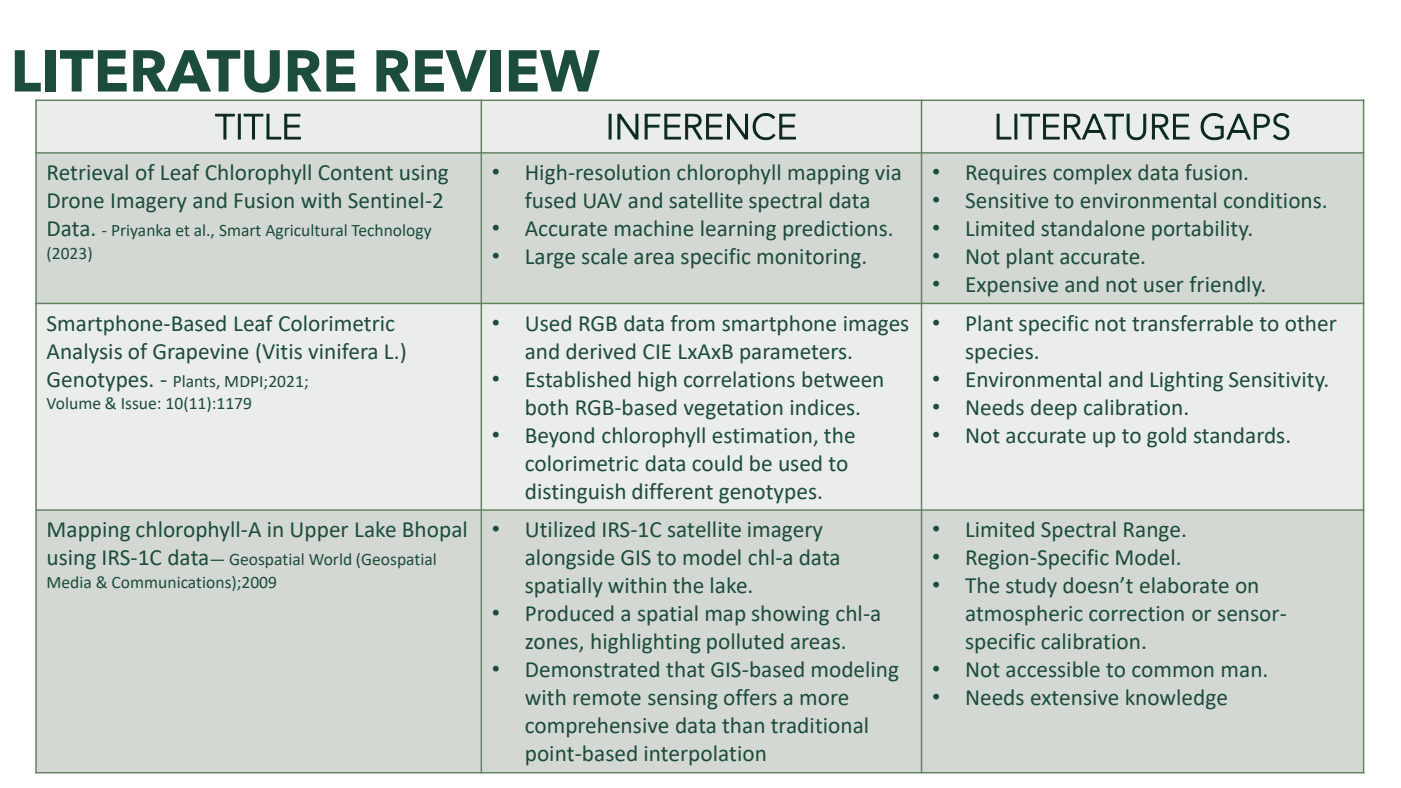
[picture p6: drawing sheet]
<svg xmlns="http://www.w3.org/2000/svg" width="339mm" height="190mm" viewBox="0 0 339 190" stroke-linecap="round" stroke-linejoin="round" font-family="sans-serif">
<defs><g id="words">
<text font-size="14.1" fill="#1c4c3c" x="2.5" y="22.1">LITERATURE REVIEW</text>
<g font-size="8.5" fill="#0e261e">
<text x="52" y="33.6">TITLE</text>
<text x="146.4" y="33.6">INFERENCE</text>
<text x="240.2" y="33.6">LITERATURE GAPS</text>
</g>
<g font-size="5.6" fill="#1c4c3c">
<text x="11.3" y="43.5">Retrieval of Leaf Chlorophyll Content using</text>
<text x="118.9" y="43.5">•</text>
<text x="126.9" y="43.5">High-resolution chlorophyll mapping via</text>
<text x="225.3" y="43.5">•</text>
<text x="233.3" y="43.5">Requires complex data fusion.</text>
<text x="11.3" y="50.3">Drone Imagery and Fusion with Sentinel-2</text>
<text x="126.9" y="50.3">fused UAV and satellite spectral data</text>
<text x="225.3" y="50.3">•</text>
<text x="233.3" y="50.3">Sensitive to environmental conditions.</text>
<text x="11.3" y="57.1">Data.</text>
<text x="118.9" y="57.1">•</text>
<text x="126.9" y="57.1">Accurate machine learning predictions.</text>
<text x="225.3" y="57.1">•</text>
<text x="233.3" y="57.1">Limited standalone portability.</text>
<text x="118.9" y="63.8">•</text>
<text x="126.9" y="63.8">Large scale area specific monitoring.</text>
<text x="225.3" y="63.8">•</text>
<text x="233.3" y="63.8">Not plant accurate.</text>
<text x="225.3" y="70.6">•</text>
<text x="233.3" y="70.6">Expensive and not user friendly.</text>
<text x="11.3" y="79.9">Smartphone-Based Leaf Colorimetric</text>
<text x="118.9" y="79.9">•</text>
<text x="126.9" y="79.9">Used RGB data from smartphone images</text>
<text x="225.3" y="79.9">•</text>
<text x="233.3" y="79.9">Plant specific not transferrable to other</text>
<text x="11.3" y="86.7">Analysis of Grapevine (Vitis vinifera L.)</text>
<text x="126.9" y="86.7">and derived CIE LxAxB parameters.</text>
<text x="233.3" y="86.7">species.</text>
<text x="11.3" y="93.5">Genotypes. -</text>
<text x="118.9" y="93.5">•</text>
<text x="126.9" y="93.5">Established high correlations between</text>
<text x="225.3" y="93.5">•</text>
<text x="233.3" y="93.5">Environmental and Lighting Sensitivity.</text>
<text x="126.9" y="100.3">both RGB-based vegetation indices.</text>
<text x="225.3" y="100.3">•</text>
<text x="233.3" y="100.3">Needs deep calibration.</text>
<text x="118.9" y="107">•</text>
<text x="126.9" y="107">Beyond chlorophyll estimation, the</text>
<text x="225.3" y="107">•</text>
<text x="233.3" y="107">Not accurate up to gold standards.</text>
<text x="126.9" y="113.8">colorimetric data could be used to</text>
<text x="126.9" y="120.6">distinguish different genotypes.</text>
<text x="11.3" y="129.9">Mapping chlorophyll-A in Upper Lake Bhopal</text>
<text x="118.9" y="129.9">•</text>
<text x="126.9" y="129.9">Utilized IRS-1C satellite imagery</text>
<text x="225.3" y="129.9">•</text>
<text x="233.3" y="129.9">Limited Spectral Range.</text>
<text x="11.3" y="136.7">using IRS-1C data</text>
<text x="126.9" y="136.7">alongside GIS to model chl-a data</text>
<text x="225.3" y="136.7">•</text>
<text x="233.3" y="136.7">Region-Specific Model.</text>
<text x="126.9" y="143.4">spatially within the lake.</text>
<text x="225.3" y="143.4">•</text>
<text x="233.3" y="143.4">The study doesn’t elaborate on</text>
<text x="118.9" y="150.2">•</text>
<text x="126.9" y="150.2">Produced a spatial map showing chl-a</text>
<text x="233.3" y="150.2">atmospheric correction or sensor-</text>
<text x="126.9" y="157">zones, highlighting polluted areas.</text>
<text x="233.3" y="157">specific calibration.</text>
<text x="118.9" y="163.8">•</text>
<text x="126.9" y="163.8">Demonstrated that GIS-based modeling</text>
<text x="225.3" y="163.8">•</text>
<text x="233.3" y="163.8">Not accessible to common man.</text>
<text x="126.9" y="170.5">with remote sensing offers a more</text>
<text x="225.3" y="170.5">•</text>
<text x="233.3" y="170.5">Needs extensive knowledge</text>
<text x="126.9" y="177.3">comprehensive data than traditional</text>
<text x="126.9" y="184.1">point-based interpolation</text>
</g>
<g font-size="4.2" fill="#1c4c3c">
<text x="24.6" y="57.1">- Priyanka et al., Smart Agricultural Technology</text>
<text x="11.3" y="62.5">(2023)</text>
<text x="41.7" y="93.5">Plants, MDPI;2021;</text>
<text x="11.3" y="98.9">Volume &amp; Issue: 10(11):1179</text>
<text x="50.6" y="136.7">— Geospatial World (Geospatial</text>
<text x="11.3" y="142.1">Media &amp; Communications);2009</text>
</g>
</g></defs>
<g fill="#eaedea">
<path d="M8.7 24.2h107.6v12.7h-107.6z" fill-rule="evenodd"/>
<path d="M116.3 24.2h106.5v12.7h-106.5z" fill-rule="evenodd"/>
<path d="M222.8 24.2h106.8v12.7h-106.8z" fill-rule="evenodd"/>
</g>
<g fill="#d3d8d2">
<path d="M8.7 36.9h107.6v36.5h-107.6z" fill-rule="evenodd"/>
<path d="M116.3 36.9h106.5v36.5h-106.5z" fill-rule="evenodd"/>
<path d="M222.8 36.9h106.8v36.5h-106.8z" fill-rule="evenodd"/>
</g>
<g fill="#eaedea">
<path d="M8.7 73.4h107.6v49.9h-107.6z" fill-rule="evenodd"/>
<path d="M116.3 73.4h106.5v49.9h-106.5z" fill-rule="evenodd"/>
<path d="M222.8 73.4h106.8v49.9h-106.8z" fill-rule="evenodd"/>
</g>
<g fill="#d3d8d2">
<path d="M8.7 123.3h107.6v63.5h-107.6z" fill-rule="evenodd"/>
<path d="M116.3 123.3h106.5v63.5h-106.5z" fill-rule="evenodd"/>
<path d="M222.8 123.3h106.8v63.5h-106.8z" fill-rule="evenodd"/>
</g>
<path d="M8.5 36.9h321.3M8.5 24.2h321.3M8.7 24.1v162.9M116.3 24.1v162.9M222.8 24.1v162.9M329.6 24.1v162.9M8.5 73.4h321.3M8.5 123.3h321.3M8.5 186.8h321.3" fill="none" stroke="#648260" stroke-width=".35"/>
<use href="#words"/>
</svg>
